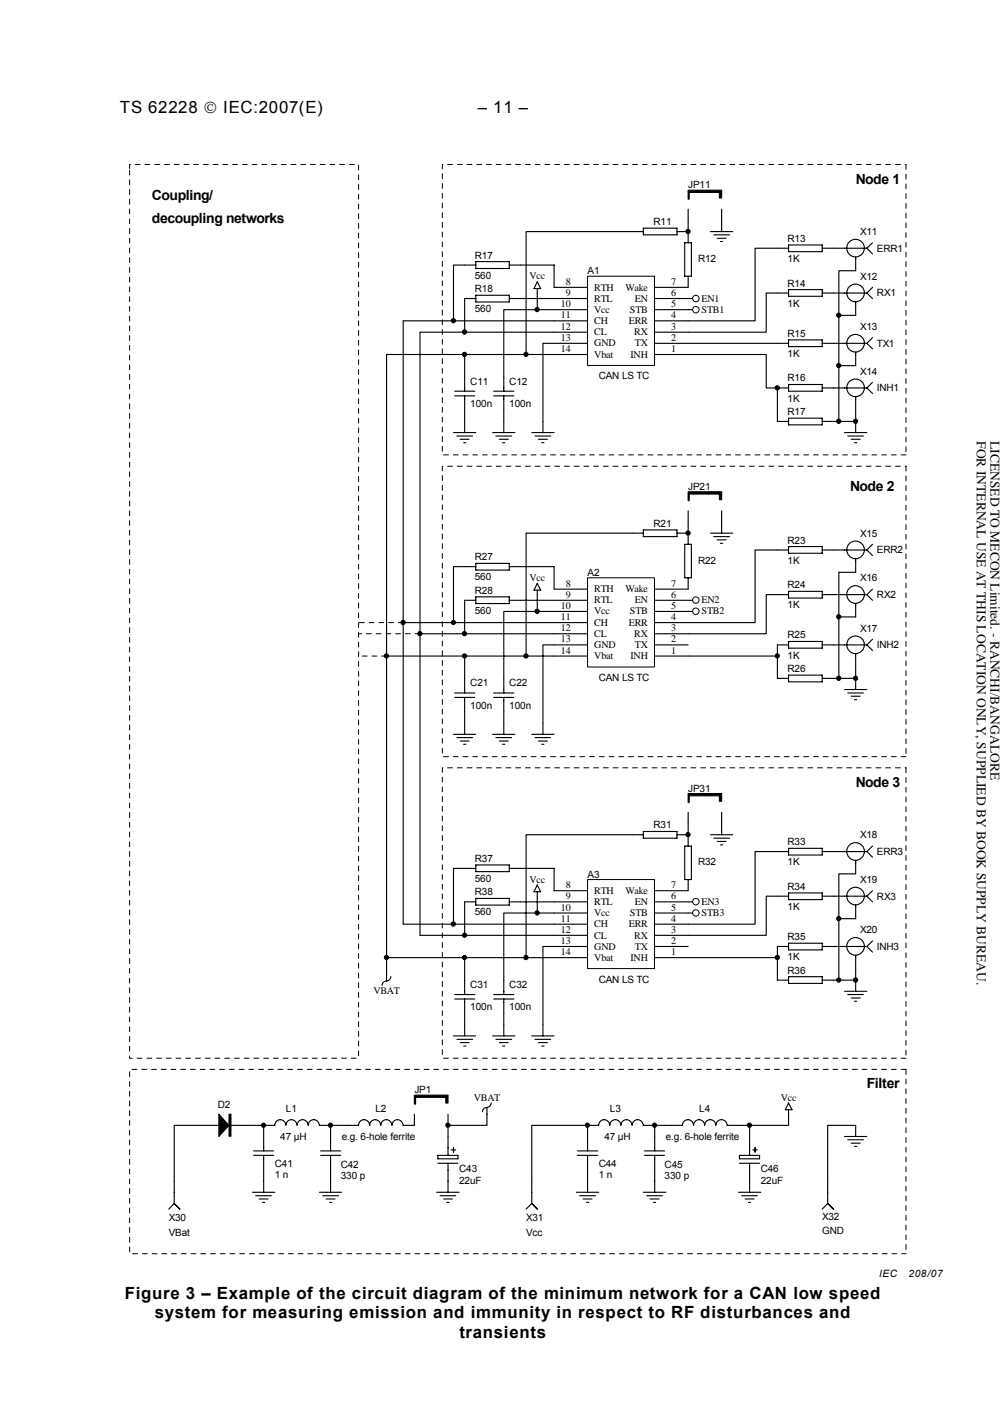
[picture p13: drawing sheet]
<svg xmlns="http://www.w3.org/2000/svg" width="210mm" height="297mm" viewBox="0 0 210 297" stroke-linecap="round" stroke-linejoin="round" font-family="sans-serif">
<defs><g id="words">
<g font-size="3.5">
<text x="25" y="23.5">TS 62228 © IEC:2007(E)</text>
<text x="99.7" y="23.5">– 11 –</text>
<text x="26.1" y="271.1">Figure 3 – Example of the circuit diagram of the minimum network for a CAN low speed</text>
<text x="32.3" y="275.1">system for measuring emission and immunity in respect to RF disturbances and</text>
<text x="95.9" y="279.2">transients</text>
</g>
<g font-size="2.9">
<text x="31.7" y="41.8">Coupling/</text>
<text x="178.6" y="38.3">Node 1</text>
<text x="31.7" y="46.5">decoupling networks</text>
<text x="177.4" y="102.4">Node 2</text>
<text x="178.6" y="164.3">Node 3</text>
<text x="180.9" y="227.2">Filter</text>
</g>
<g font-size="2.8" fill="#010101">
<text x="203.9" y="92.1" transform="rotate(90 203.9 92.1)">FOR INTERNAL USE AT THIS LOCATION ONLY, SUPPLIED BY BOOK SUPPLY BUREAU.</text>
<text x="206.7" y="92.1" transform="rotate(90 206.7 92.1)">LICENSED TO MECON Limited. - RANCHI/BANGALORE</text>
</g>
<g font-size="2.1">
<text x="143.6" y="39.3">JP11</text>
<text x="136.4" y="47">R11</text>
<text x="99.1" y="54">R17</text>
<text x="164.4" y="50.5">R13</text>
<text x="179.5" y="49.1">X11</text>
<text x="183" y="52.6">ERR1</text>
<text x="99.1" y="58.2">560</text>
<text x="110.5" y="58.3">Vcc</text>
<text x="118.1" y="59.5">8</text>
<text x="122.6" y="57.2">A1</text>
<text x="140.1" y="59.5">7</text>
<text x="145.7" y="54.7">R12</text>
<text x="164.4" y="59.8">R14</text>
<text x="164.4" y="54.7">1K</text>
<text x="179.5" y="58.4">X12</text>
<text x="99.1" y="61">R18</text>
<text x="99.1" y="65.2">560</text>
<text x="117.1" y="64.1">10</text>
<text x="118.1" y="61.8">9</text>
<text x="124" y="65.3">Vcc</text>
<text x="124" y="63">RTL</text>
<text x="124" y="60.7">RTH</text>
<text x="130.6" y="60.7">Wake</text>
<text x="131.5" y="65.3">STB</text>
<text x="132.5" y="63">EN</text>
<text x="140.1" y="61.8">6</text>
<text x="140.1" y="64.1">5</text>
<text x="146.4" y="65.3">STB1</text>
<text x="146.4" y="63">EN1</text>
<text x="164.4" y="64">1K</text>
<text x="183" y="61.9">RX1</text>
<text x="117.1" y="71.2">13</text>
<text x="117.1" y="68.8">12</text>
<text x="117.1" y="66.5">11</text>
<text x="124" y="70">CL</text>
<text x="124" y="67.6">CH</text>
<text x="131.3" y="67.6">ERR</text>
<text x="132.4" y="70">RX</text>
<text x="140.1" y="68.8">3</text>
<text x="140.1" y="66.5">4</text>
<text x="140.1" y="71.2">2</text>
<text x="164.4" y="70.3">R15</text>
<text x="179.5" y="68.9">X13</text>
<text x="117.1" y="73.5">14</text>
<text x="124" y="74.6">Vbat</text>
<text x="124" y="72.3">GND</text>
<text x="131.6" y="74.6">INH</text>
<text x="132.5" y="72.3">TX</text>
<text x="140.1" y="73.5">1</text>
<text x="164.4" y="74.5">1K</text>
<text x="183" y="72.4">TX1</text>
<text x="98.2" y="80.3">C11</text>
<text x="106.3" y="80.3">C12</text>
<text x="125" y="79.2">CAN LS TC</text>
<text x="164.4" y="79.6">R16</text>
<text x="164.4" y="83.8">1K</text>
<text x="179.5" y="78.2">X14</text>
<text x="183" y="81.7">INH1</text>
<text x="98.2" y="85">100n</text>
<text x="106.3" y="85">100n</text>
<text x="164.4" y="86.6">R17</text>
<text x="143.6" y="102.2">JP21</text>
<text x="136.4" y="109.9">R21</text>
<text x="164.4" y="113.5">R23</text>
<text x="179.5" y="112.1">X15</text>
<text x="99.1" y="116.9">R27</text>
<text x="145.7" y="117.6">R22</text>
<text x="164.4" y="117.6">1K</text>
<text x="183" y="115.5">ERR2</text>
<text x="99.1" y="121.1">560</text>
<text x="99.1" y="124">R28</text>
<text x="110.5" y="121.3">Vcc</text>
<text x="118.1" y="124.8">9</text>
<text x="118.1" y="122.5">8</text>
<text x="122.6" y="120.2">A2</text>
<text x="124" y="125.9">RTL</text>
<text x="124" y="123.6">RTH</text>
<text x="130.6" y="123.6">Wake</text>
<text x="132.5" y="125.9">EN</text>
<text x="140.1" y="122.5">7</text>
<text x="140.1" y="124.8">6</text>
<text x="146.4" y="125.9">EN2</text>
<text x="164.4" y="122.8">R24</text>
<text x="179.5" y="121.4">X16</text>
<text x="183" y="124.9">RX2</text>
<text x="99.1" y="128.1">560</text>
<text x="117.1" y="131.8">12</text>
<text x="117.1" y="129.5">11</text>
<text x="117.1" y="127.1">10</text>
<text x="124" y="130.6">CH</text>
<text x="124" y="128.3">Vcc</text>
<text x="131.3" y="130.6">ERR</text>
<text x="131.5" y="128.3">STB</text>
<text x="140.1" y="131.8">3</text>
<text x="140.1" y="129.5">4</text>
<text x="140.1" y="127.1">5</text>
<text x="146.4" y="128.3">STB2</text>
<text x="164.4" y="127">1K</text>
<text x="179.5" y="131.9">X17</text>
<text x="117.1" y="136.4">14</text>
<text x="117.1" y="134.1">13</text>
<text x="124" y="137.6">Vbat</text>
<text x="124" y="135.3">GND</text>
<text x="124" y="132.9">CL</text>
<text x="131.6" y="137.6">INH</text>
<text x="132.4" y="132.9">RX</text>
<text x="132.5" y="135.3">TX</text>
<text x="140.1" y="134.1">2</text>
<text x="140.1" y="136.4">1</text>
<text x="164.4" y="133.3">R25</text>
<text x="164.4" y="137.5">1K</text>
<text x="183" y="135.3">INH2</text>
<text x="98.2" y="143.3">C21</text>
<text x="106.3" y="143.3">C22</text>
<text x="125" y="142.1">CAN LS TC</text>
<text x="164.4" y="140.3">R26</text>
<text x="98.2" y="148">100n</text>
<text x="106.3" y="148">100n</text>
<text x="143.6" y="165.2">JP31</text>
<text x="136.4" y="172.9">R31</text>
<text x="99.1" y="179.9">R37</text>
<text x="164.4" y="176.4">R33</text>
<text x="179.5" y="175">X18</text>
<text x="183" y="178.5">ERR3</text>
<text x="99.1" y="184.1">560</text>
<text x="110.5" y="184.2">Vcc</text>
<text x="118.1" y="185.4">8</text>
<text x="122.6" y="183.2">A3</text>
<text x="140.1" y="185.4">7</text>
<text x="145.7" y="180.6">R32</text>
<text x="164.4" y="185.7">R34</text>
<text x="164.4" y="180.6">1K</text>
<text x="179.5" y="184.3">X19</text>
<text x="99.1" y="186.9">R38</text>
<text x="99.1" y="191.1">560</text>
<text x="117.1" y="190.1">10</text>
<text x="118.1" y="187.7">9</text>
<text x="124" y="191.3">Vcc</text>
<text x="124" y="188.9">RTL</text>
<text x="124" y="186.6">RTH</text>
<text x="130.6" y="186.6">Wake</text>
<text x="131.5" y="191.3">STB</text>
<text x="132.5" y="188.9">EN</text>
<text x="140.1" y="187.7">6</text>
<text x="140.1" y="190.1">5</text>
<text x="146.4" y="191.3">STB3</text>
<text x="146.4" y="188.9">EN3</text>
<text x="164.4" y="189.9">1K</text>
<text x="183" y="187.8">RX3</text>
<text x="117.1" y="197.1">13</text>
<text x="117.1" y="194.7">12</text>
<text x="117.1" y="192.4">11</text>
<text x="124" y="195.9">CL</text>
<text x="124" y="193.6">CH</text>
<text x="131.3" y="193.6">ERR</text>
<text x="132.4" y="195.9">RX</text>
<text x="140.1" y="194.7">3</text>
<text x="140.1" y="192.4">4</text>
<text x="140.1" y="197.1">2</text>
<text x="164.4" y="196.2">R35</text>
<text x="179.5" y="194.8">X20</text>
<text x="117.1" y="199.4">14</text>
<text x="124" y="200.6">Vbat</text>
<text x="124" y="198.2">GND</text>
<text x="131.6" y="200.6">INH</text>
<text x="132.5" y="198.2">TX</text>
<text x="140.1" y="199.4">1</text>
<text x="164.4" y="200.4">1K</text>
<text x="164.4" y="203.2">R36</text>
<text x="183" y="198.3">INH3</text>
<text x="77.9" y="207.6">VBAT</text>
<text x="98.2" y="206.2">C31</text>
<text x="106.3" y="206.2">C32</text>
<text x="125" y="205.1">CAN LS TC</text>
<text x="98.2" y="210.9">100n</text>
<text x="106.3" y="210.9">100n</text>
<text x="45.5" y="231.2">D2</text>
<text x="59.7" y="232.2">L1</text>
<text x="78.4" y="232.2">L2</text>
<text x="86.5" y="228.2">JP1</text>
<text x="98.9" y="229.7">VBAT</text>
<text x="127.3" y="232.2">L3</text>
<text x="146" y="232.2">L4</text>
<text x="163" y="229.7">Vcc</text>
<text x="58.5" y="238">47 µH</text>
<text x="71.3" y="238">e.g. 6-hole ferrite</text>
<text x="126.2" y="238">47 µH</text>
<text x="139" y="238">e.g. 6-hole ferrite</text>
<text x="57.4" y="243.6">C41</text>
<text x="57.4" y="245.9">1 n</text>
<text x="71.1" y="243.8">C42</text>
<text x="95.8" y="244.7">C43</text>
<text x="125" y="243.6">C44</text>
<text x="125" y="245.9">1 n</text>
<text x="138.7" y="243.8">C45</text>
<text x="158.8" y="244.7">C46</text>
<text x="71.1" y="246.1">330 p</text>
<text x="95.8" y="247.1">22uF</text>
<text x="138.7" y="246.1">330 p</text>
<text x="158.8" y="247.1">22uF</text>
<text x="35.2" y="255">X30</text>
<text x="109.8" y="255">X31</text>
<text x="171.6" y="254.8">X32</text>
<text x="171.6" y="257.6">GND</text>
<text x="35.2" y="258">VBat</text>
<text x="109.8" y="258">Vcc</text>
<text x="183.5" y="266.7">IEC</text>
<text x="189.6" y="266.7">208/07</text>
</g>
</g></defs>
<g fill="none" stroke="#000" stroke-width=".23">
<path d="M112.1 58.8l.8 1.4h-1.4zM132 48.3h2.3M134.3 47.6h7v1.4h-7zM141.3 48.3h2.3M142.9 50.7h1.4v7h-1.4zM143.6 43.7v7M143.6 57.7v2.3M148.3 48.3h4.7M149 49h3.3M149.7 49.7h1.9M150.4 50.4h.4M150.6 43.7v4.6"/>
<path d="M162.3 51.8h2.3M164.6 51.1h7v1.4h-7zM171.6 51.8h9.3M178.6 53.7v2.8h-3.5v31.5h3.5v2.3M180.9 51.8l1.2 1.2M182.1 50.7l-1.2 1.1M182.1 60l-1.2 1.2M80.7 74v125.9M97 78.7v3M105.2 78.7v3M112.1 60.2v1M115.7 69.3h-28v125.9"/>
<path d="M115.7 67h-31.5v125.9M143.6 64.6h1M143.6 62.3h1M162.3 61.2h2.3M162.3 71.7h2.3M164.6 60.5h7v1.3h-7zM164.6 71h7v1.3h-7zM171.6 61.2h9.3M171.6 71.7h9.3M178.6 63v2.8h-3.5M178.6 73.5v2.8h-3.5M180.9 61.2l1.2 1.1"/>
<path d="M180.9 71.7l1.2 1.1M182.1 70.5l-1.2 1.2M182.1 79.8l-1.2 1.2M94.7 90.3h4.6M94.9 82.6h4.2M94.9 81.7h4.2M95.4 91h3.2M96.1 91.7h1.8M96.8 92.4h.4M97 82.6v7.7M102.8 90.3h4.7M103 82.6h4.3"/>
<path d="M103 81.7h4.3M103.5 91h3.3M104.2 91.7h1.9M104.9 92.4h.5M105.2 82.6v7.7M111 90.3h4.7M111.7 91h3.2M112.4 91.7h1.9M113.1 92.4h.4M113.3 88v2.3M162.3 81h2.3M162.3 88h2.3"/>
<path d="M164.6 80.3h7v1.4h-7zM164.6 87.3h7v1.4h-7zM171.6 81h9.3M171.6 88h2.3M176.3 90.3h4.6M177 91h3.2M177.7 91.7h1.8M178.4 92.4h.4M178.6 82.8v2.8M180.9 81l1.2 1.1M80.6 204.8a.87 .87 0 0 0-.8 .9M80.7 203.4v1.4"/>
<path d="M81.6 203.8a.94 .94 0 0 1-1 1M45.7 234.9h-9.3v16.3l1.1 1.2-1.1-1.2-1.2 1.2M48 234.9h9.4M55 234.9v5.3M57.4 234.9a1.14 1.14 0 0 1 1.1-1.2 1.14 1.14 0 0 1 1.1 1.2M59.7 234.9a1.14 1.14 0 0 1 1.1-1.2 1.14 1.14 0 0 1 1.2 1.2M62 234.9a1.14 1.14 0 0 1 1.2-1.2 1.14 1.14 0 0 1 1.1 1.2M64.3 234.9a1.14 1.14 0 0 1 1.2-1.2 1.14 1.14 0 0 1 1.1 1.2M66.7 234.9h8.1M69 234.9v5.3M74.8 234.9a1.14 1.14 0 0 1 1.2-1.2 1.14 1.14 0 0 1 1.1 1.2M77.2 234.9a1.14 1.14 0 0 1 1.1-1.2 1.14 1.14 0 0 1 1.2 1.2"/>
<path d="M79.5 234.9a1.14 1.14 0 0 1 1.1-1.2 1.14 1.14 0 0 1 1.2 1.2M81.8 234.9a1.14 1.14 0 0 1 1.2-1.2 1.14 1.14 0 0 1 1.1 1.2M86.5 232.6v2.3h-2.3M93.5 232.6v8.6M94.7 239.6v.9M101.6 231.2a.87 .87 0 0 0-.9 .9M101.6 231.2v3.7h-8.1M102.5 230.2a.94 .94 0 0 1-.9 .9M122.6 234.9v5.3M125 234.9a1.14 1.14 0 0 1 1.1-1.2 1.14 1.14 0 0 1 1.2 1.2 1.16 1.16 0 0 1 1.1-1.2 1.16 1.16 0 0 1 1.2 1.2M125 234.9h-14v16.3l1.1 1.2-1.1-1.2-1.2 1.2M129.6 234.9a1.14 1.14 0 0 1 1.2-1.2 1.14 1.14 0 0 1 1.1 1.2"/>
<path d="M132 234.9a1.14 1.14 0 0 1 1.1-1.2 1.14 1.14 0 0 1 1.1 1.2M134.3 234.9h8.2M136.7 234.9v5.3M142.5 234.9a1.14 1.14 0 0 1 1.1-1.2 1.14 1.14 0 0 1 1.1 1.2M144.8 234.9a1.14 1.14 0 0 1 1.1-1.2 1.14 1.14 0 0 1 1.2 1.2M147.1 234.9a1.14 1.14 0 0 1 1.2-1.2 1.14 1.14 0 0 1 1.1 1.2M149.4 234.9a1.16 1.16 0 0 1 1.2-1.2 1.16 1.16 0 0 1 1.2 1.2M151.8 234.9h4.7M156.5 234.9v6.3M157.6 239.6v.9M164.6 231.6v3.3h-8.1M164.6 230.3l.7 1.3h-1.4z"/>
<path d="M176.3 237.2h4.6M177 237.9h3.2M177.7 238.6h1.8M178.4 239.3h.4M178.6 237.2v-2.3h-5.8v16.3l1.1 1.2-1.1-1.2-1.2 1.2M52.7 248.9h4.7M52.9 241.2h4.2M52.9 240.2h4.2M53.4 249.6h3.2M54.1 250.3h1.9M54.8 251h.4M55 241.2v7.7"/>
<path d="M66.7 248.9h4.6M66.9 241.2h4.2M66.9 240.2h4.2M67.4 249.6h3.3M68.1 250.3h1.8M68.8 251h.5M69 241.2v7.7M91.1 248.9h4.7M91.4 241.2h4.2v.7h-4.2zM91.4 242.8h4.2M91.9 249.6h3.2M92.6 250.3h1.8"/>
<path d="M93.3 251h.4M93.5 242.8v6.1M94.2 240h.9M120.3 248.9h4.7M120.5 241.2h4.3M120.5 240.2h4.3M121 249.6h3.3M121.7 250.3h1.9M122.4 251h.5M122.6 241.2v7.7M134.3 248.9h4.7M134.5 241.2h4.2"/>
<path d="M134.5 240.2h4.2M135 249.6h3.3M135.7 250.3h1.9M136.4 251h.5M136.7 241.2v7.7M154.1 248.9h4.7M154.3 241.2h4.2v.7h-4.2zM154.3 242.8h4.2M154.8 249.6h3.3M155.5 250.3h1.9M156.2 251h.5M156.5 242.8v6.1"/>
<path d="M157.1 240h1"/>
<circle cx="178.6" cy="51.8" r="1.85"/>
<circle cx="178.6" cy="71.6" r="1.85"/>
<circle cx="178.6" cy="61.1" r="1.85"/>
<circle cx="178.6" cy="81" r="1.85"/>
</g>
<g fill="none" stroke="#000" stroke-width=".21">
<path d="M47.8 232.6h.4v4.6h-.4z"/>
<circle cx="145.2" cy="62.3" r=".68"/>
<circle cx="145.2" cy="64.6" r=".68"/>
</g>
<g fill="#000" stroke="#000" stroke-width=".23">
<path d="M143.6 39.7h7v1.6h-.4v-1.1h-6.4v1.4h-.2z" fill-rule="evenodd"/>
<path d="M86.5 228.6h7v1.7h-.5v-1.2h-6.3v1.4h-.2z" fill-rule="evenodd"/>
</g>
<path d="M27.1 35.5v185.4h47.7v-186.6h-47.7v1.2M189.1 34.3v60.7M189.1 95h-96.8v-60.7h96.8M189.1 97.3v60.6M189.1 157.9h-96.8v-60.6h96.8M189.1 160.3v60.6M189.1 220.9h-96.8v-60.6h96.8M189.1 223.2h-162v38.5h162M189.1 223.2v38.5" fill="none" stroke="#000" stroke-width=".21" stroke-dasharray="1 1 1 1 1 1 1 1"/>
<g fill="#000" stroke="#000" stroke-width=".21">
<path d="M45.7 232.6l2.1 2.3-2.1 2.3z"/>
<circle cx="55" cy="234.9" r=".45"/>
<circle cx="69" cy="234.9" r=".45"/>
<circle cx="93.5" cy="234.9" r=".45"/>
<circle cx="122.6" cy="234.9" r=".45"/>
<circle cx="136.6" cy="234.9" r=".45"/>
<circle cx="156.4" cy="234.9" r=".45"/>
</g>
<path d="M48 232.6v4.6" fill="none" stroke="#000" stroke-width=".38"/>
<path d="M122.7 57.7h13.9v18.6h-13.9z" fill="#fff"/>
<g fill="none" stroke="#000" stroke-width=".21">
<path d="M122.6 57.7h14v18.6h-14z"/>
<circle cx="145.2" cy="127.6" r=".68"/>
<circle cx="145.2" cy="125.3" r=".68"/>
</g>
<g fill="none" stroke="#000" stroke-width=".23">
<path d="M99.3 55.3h-4.6v11.7M99.3 54.6h7v1.4h-7zM106.3 55.3h9.4v4.7h6.9M132 48.3h-22.2v25.7M136.7 60h6.9M162.3 51.8h-4.7v15.2h-20.9M80.7 74h41.9M97 74v4.7M99.3 62.3h-2.3v7M99.3 61.6h7v1.4h-7zM106.3 62.3h16.3M112.1 61.2v3.4"/>
<path d="M115.7 69.3h6.9M115.7 67h6.9M122.6 71.7h-9.3v16.3M122.6 64.6h-17.4v14.1M136.7 74h23.2v7h2.4v7M136.7 71.7h25.6M136.7 64.6h6.9M136.7 62.3h6.9M162.3 61.2h-2.4v8.1h-23.2M173.9 88h1.2M178.6 85.6v2.4M132 111.3h2.3"/>
<path d="M134.3 110.6h7v1.4h-7zM141.3 111.3h2.3M142.9 113.6h1.4v7h-1.4zM143.6 106.6v7M148.3 111.3h4.7M149 112h3.3M149.7 112.7h1.9M150.4 113.4h.4M150.6 106.6v4.7M162.3 114.8h2.3M164.6 114.1h7v1.4h-7zM171.6 114.8h9.3"/>
<path d="M178.6 116.7v2.8h-3.5v22.1h3.5v2.3M180.9 114.8l1.2 1.2M182.1 113.6l-1.2 1.2M84.2 130h31.5M87.7 132.3h28M112.1 123.2v.9M112.1 121.8l.8 1.4h-1.4zM143.6 120.6v2.4M143.6 127.6h1M143.6 125.3h1M162.3 124.1h2.3M162.3 134.6h2.3"/>
<path d="M164.6 123.4h7v1.4h-7zM164.6 133.9h7v1.4h-7zM171.6 124.1h9.3M171.6 134.6h9.3M178.6 126v2.8h-3.5M178.6 136.5v2.8M180.9 124.1l1.2 1.2M180.9 134.6l1.2 1.2M182.1 123l-1.2 1.1M182.1 133.4l-1.2 1.2M94.7 153.3h4.6M94.9 145.6h4.2"/>
<path d="M94.9 144.7h4.2M95.4 154h3.2M96.1 154.7h1.8M96.8 155.4h.4M97 141.6v3.1M97 145.6v7.7M102.8 153.3h4.7M103 145.6h4.3M103 144.7h4.3M103.5 154h3.3M104.2 154.7h1.9M104.9 155.4h.5"/>
<path d="M105.2 141.6v3.1M105.2 145.6v7.7M111 153.3h4.7M111.7 154h3.2M112.4 154.7h1.9M113.1 155.4h.4M113.3 151v2.3M162.3 141.6h2.3M164.6 140.9h7v1.4h-7zM171.6 141.6h2.3M176.3 143.9h4.6M177 144.7h3.2"/>
<path d="M177.7 145.3h1.8M178.4 146h.4"/>
<circle cx="178.6" cy="114.8" r="1.85"/>
<circle cx="178.6" cy="124.1" r="1.85"/>
<circle cx="178.6" cy="134.6" r="1.85"/>
</g>
<g fill="#000" stroke="#000" stroke-width=".21">
<circle cx="143.6" cy="48.3" r=".45"/>
<circle cx="94.6" cy="66.9" r=".45"/>
<circle cx="96.9" cy="69.3" r=".46"/>
<circle cx="97" cy="74" r=".45"/>
<circle cx="109.8" cy="74" r=".45"/>
<circle cx="112.1" cy="64.6" r=".45"/>
<circle cx="175.1" cy="76.3" r=".45"/>
<circle cx="175.1" cy="65.8" r=".45"/>
<circle cx="162.2" cy="81" r=".45"/>
<circle cx="175.1" cy="87.9" r=".45"/>
<circle cx="178.6" cy="87.9" r=".45"/>
</g>
<path d="M143.6 102.7h7v1.6h-.4v-1.2h-6.4v1.4h-.2z" fill-rule="evenodd" fill="#000" stroke="#000" stroke-width=".23"/>
<path d="M122.7 120.6h13.9v18.6h-13.9z" fill="#fff"/>
<g fill="none" stroke="#000" stroke-width=".21">
<path d="M122.6 120.6h14v18.6h-14z"/>
<circle cx="145.2" cy="190.6" r=".68"/>
<circle cx="145.2" cy="188.2" r=".68"/>
</g>
<g fill="none" stroke="#000" stroke-width=".23">
<path d="M99.3 118.3h-4.6v11.7M99.3 117.6h7v1.4h-7zM106.3 118.3h9.4v4.7h6.9M132 111.3h-22.2v25.6M162.3 114.8h-4.7v15.2h-20.9M80.7 136.9h41.9M97 136.9v4.7M99.3 125.3h-2.3v7M99.3 124.6h7v1.4h-7zM106.3 125.3h16.3M112.1 124.1v3.5M115.7 132.3h6.9"/>
<path d="M115.7 130h6.9M122.6 134.6h-9.3v16.4M122.6 127.6h-17.4v14M136.7 134.6h6.9M136.7 127.6h6.9M136.7 125.3h6.9M136.7 123h6.9M162.3 124.1h-2.4v8.2h-23.2M162.3 134.6v2.3h-25.6M162.3 136.9v4.7M178.6 139.3v2.3M173.9 141.6h1.2"/>
<path d="M132 174.2h2.3M134.3 173.6h7v1.4h-7zM141.3 174.2h2.3M142.9 176.6h1.4v7h-1.4zM143.6 169.6v7M148.3 174.2h4.7M149 175h3.3M149.7 175.6h1.9M150.4 176.4h.4M150.6 169.6v4.6M162.3 177.8h2.3M164.6 177.1h7v1.4h-7z"/>
<path d="M171.6 177.8h9.3M178.6 179.6v2.8h-3.5v22.2h3.5v2.3M180.9 177.8l1.2 1.1M182.1 176.6l-1.2 1.2M84.2 192.9h31.5M87.7 195.2h28M112.1 186.1v1M112.1 184.7l.8 1.4h-1.4zM143.6 183.6v2.3M143.6 190.6h1M143.6 188.3h1M162.3 187.1h2.3"/>
<path d="M162.3 197.6h2.3M164.6 186.4h7v1.4h-7zM164.6 196.9h7v1.4h-7zM171.6 187.1h9.3M171.6 197.6h9.3M178.6 188.9v2.9h-3.5M178.6 199.4v2.8M180.9 187.1l1.2 1.2M180.9 197.6l1.2 1.2M182.1 185.9l-1.2 1.2M182.1 196.4l-1.2 1.2M94.7 216.2h4.6"/>
<path d="M94.9 208.5h4.2M94.9 207.6h4.2M95.4 217h3.2M96.1 217.6h1.8M96.8 218.4h.4M97 204.6v3M97 208.5v7.7M102.8 216.2h4.7M103 208.5h4.3M103 207.6h4.3M103.5 217h3.3M104.2 217.6h1.9"/>
<path d="M104.9 218.4h.5M105.2 204.6v3M105.2 208.5v7.7M111 216.2h4.7M111.7 217h3.2M112.4 217.6h1.9M113.1 218.4h.4M113.3 213.9v2.3M162.3 204.6h2.3M164.6 203.9h7v1.4h-7zM171.6 204.6h2.3M176.3 206.9h4.6"/>
<path d="M177 207.6h3.2M177.7 208.3h1.8M178.4 209h.4"/>
<circle cx="178.6" cy="177.7" r="1.85"/>
<circle cx="178.6" cy="187" r="1.85"/>
<circle cx="178.6" cy="197.5" r="1.85"/>
</g>
<g fill="#000" stroke="#000" stroke-width=".21">
<circle cx="143.6" cy="111.3" r=".45"/>
<circle cx="80.7" cy="136.9" r=".45"/>
<circle cx="84.1" cy="129.9" r=".45"/>
<circle cx="87.6" cy="132.3" r=".45"/>
<circle cx="94.6" cy="129.9" r=".45"/>
<circle cx="97" cy="132.3" r=".45"/>
<circle cx="97" cy="136.9" r=".45"/>
<circle cx="109.8" cy="136.9" r=".45"/>
<circle cx="112.1" cy="127.6" r=".45"/>
<circle cx="162.2" cy="136.9" r=".45"/>
<circle cx="175.1" cy="128.8" r=".45"/>
<circle cx="175.1" cy="141.6" r=".45"/>
<circle cx="178.6" cy="141.6" r=".45"/>
</g>
<path d="M143.6 165.7h7v1.6h-.4v-1.2h-6.4v1.4h-.2z" fill-rule="evenodd" fill="#000" stroke="#000" stroke-width=".23"/>
<path d="M122.7 183.6h13.9v18.6h-13.9z" fill="#fff"/>
<path d="M122.6 183.6h14v18.6h-14z" fill="none" stroke="#000" stroke-width=".21"/>
<g fill="none" stroke="#000" stroke-width=".23">
<path d="M132 174.2h-22.2v25.7M162.3 177.8h-4.7v15.1h-20.9M97 199.9v4.7M99.3 181.3h-4.6v11.6M99.3 188.3h-2.3v6.9M99.3 180.6h7v1.3h-7zM99.3 187.5h7v1.4h-7zM106.3 188.3h16.3M106.3 181.3h9.4v4.6h6.9M112.1 187.1v3.5M115.7 195.2h6.9M115.7 192.9h6.9"/>
<path d="M122.6 197.6h-9.3v16.3M122.6 190.6h-17.4v14M122.6 199.9h-41.9v3.5M136.7 197.6h6.9M136.7 190.6h6.9M136.7 188.3h6.9M136.7 185.9h6.9M162.3 187.1h-2.4v8.1h-23.2M162.3 197.6v2.3h-25.6M162.3 199.9v4.7M173.9 204.6h1.2M178.6 202.2v2.4"/>
</g>
<g fill="#000" stroke="#000" stroke-width=".21">
<circle cx="143.6" cy="174.2" r=".45"/>
<circle cx="80.7" cy="199.9" r=".45"/>
<circle cx="94.6" cy="192.9" r=".45"/>
<circle cx="97" cy="195.2" r=".45"/>
<circle cx="97" cy="199.9" r=".45"/>
<circle cx="109.8" cy="199.9" r=".45"/>
<circle cx="112.1" cy="190.6" r=".45"/>
<circle cx="162.2" cy="199.9" r=".45"/>
<circle cx="175.1" cy="191.7" r=".45"/>
<circle cx="175.1" cy="204.6" r=".45"/>
<circle cx="178.6" cy="204.6" r=".45"/>
</g>
<path d="M80.7 136.9h-5.9M84.2 130h-9.4M87.7 132.3h-12.9" fill="none" stroke="#000" stroke-width=".21" stroke-dasharray="1 1 1 1 1 1 1 1"/>
<use href="#words"/>
</svg>
